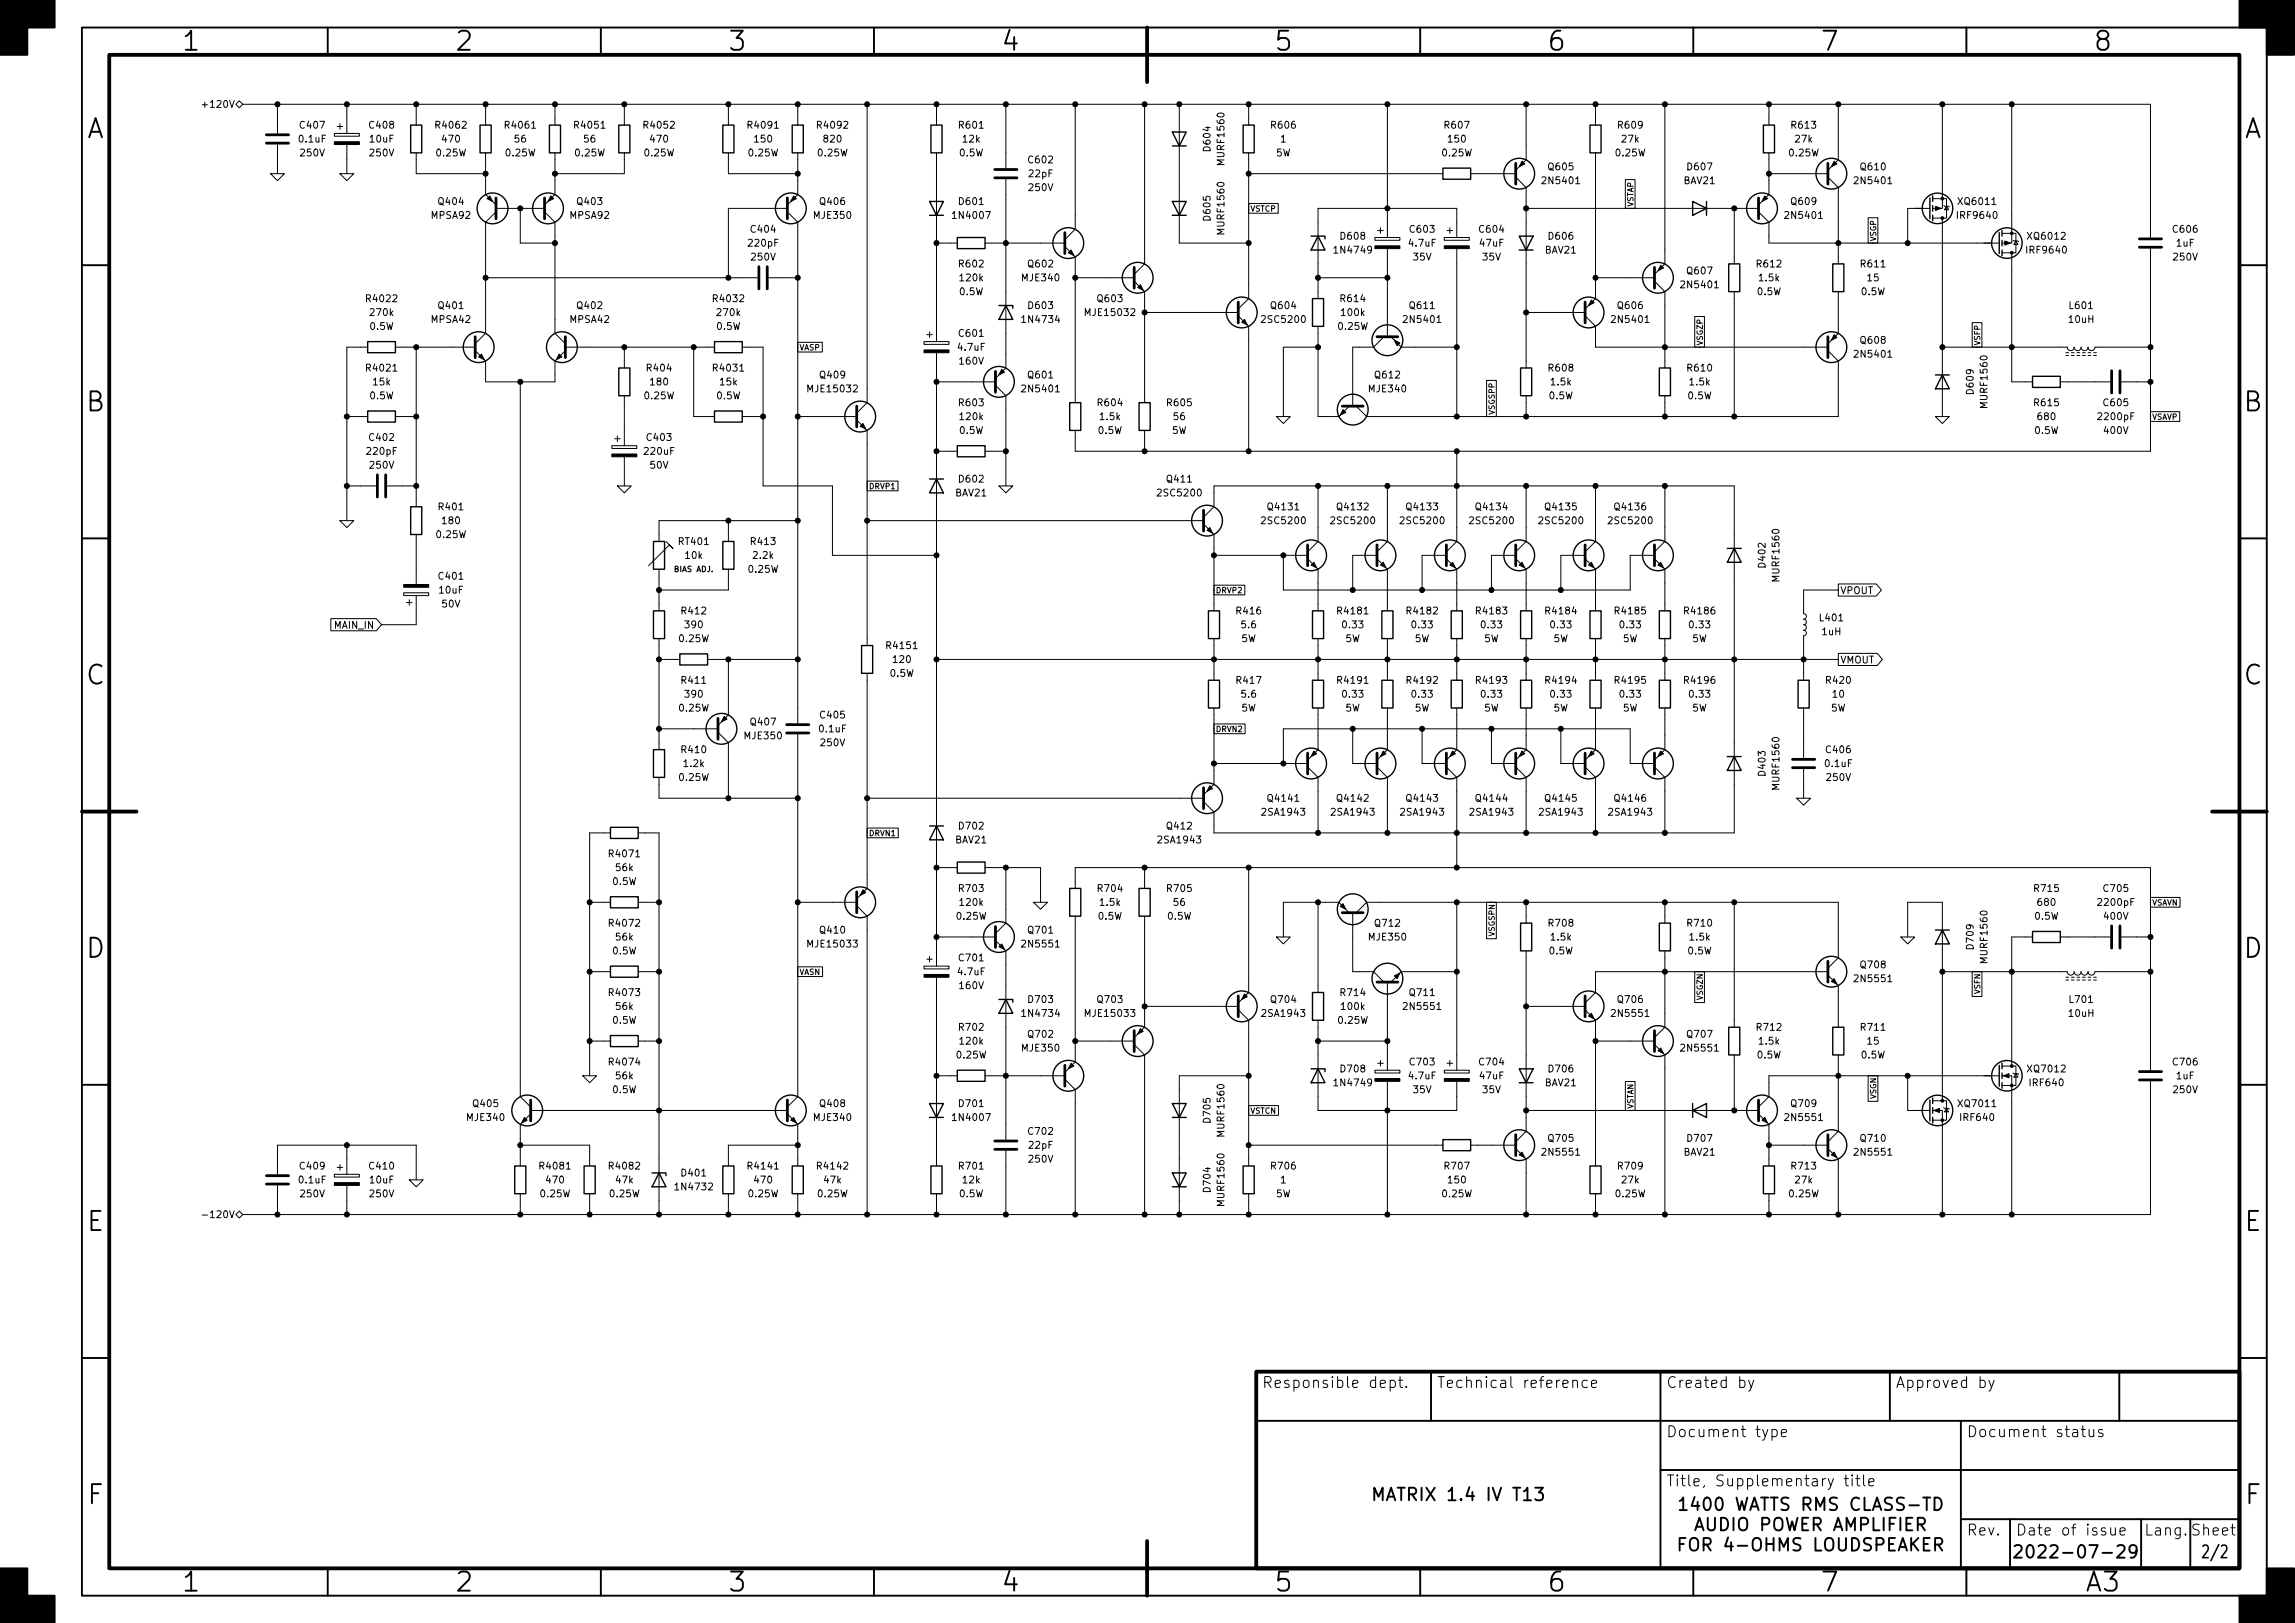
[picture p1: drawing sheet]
<svg xmlns="http://www.w3.org/2000/svg" width="420mm" height="297mm" viewBox="0 0 420 297" stroke-linecap="round" stroke-linejoin="round" font-family="sans-serif">
<defs><g id="words">
<g font-size="4.9">
<text x="33.6" y="9.3">1</text>
<text x="83.6" y="9.3">2</text>
<text x="133.6" y="9.3">3</text>
<text x="183.6" y="9.3">4</text>
<text x="233.6" y="9.3">5</text>
<text x="283.6" y="9.3">6</text>
<text x="333.6" y="9.3">7</text>
<text x="383.6" y="9.3">8</text>
<text x="15.7" y="25.3">A</text>
<text x="410.7" y="25.3">A</text>
<text x="15.7" y="75.3">B</text>
<text x="410.7" y="75.3">B</text>
<text x="15.7" y="125.3">C</text>
<text x="410.7" y="125.3">C</text>
<text x="15.7" y="175.3">D</text>
<text x="410.7" y="175.3">D</text>
<text x="15.9" y="225.3">E</text>
<text x="410.9" y="225.3">E</text>
<text x="16" y="275.3">F</text>
<text x="411" y="275.3">F</text>
<text x="33.6" y="291.3">1</text>
<text x="83.6" y="291.3">2</text>
<text x="133.6" y="291.3">3</text>
<text x="183.6" y="291.3">4</text>
<text x="233.6" y="291.3">5</text>
<text x="283.6" y="291.3">6</text>
<text x="333.6" y="291.3">7</text>
<text x="381.9" y="291.3">A3</text>
</g>
<g font-size="3.2">
<text x="253" y="274.7">MATRIX 1.4 IV T13</text>
<text x="371.8" y="285.2">2022-07-29</text>
<text x="403.8" y="285.2">2/2</text>
</g>
<g font-size="2.8">
<text x="231" y="254">Responsible dept.</text>
<text x="263" y="254">Technical reference</text>
<text x="305" y="254">Created by</text>
<text x="347" y="254">Approved by</text>
<text x="305" y="263">Document type</text>
<text x="360" y="263">Document status</text>
<text x="305" y="272">Title, Supplementary title</text>
<text x="360" y="281">Rev.</text>
<text x="369" y="281">Date of issue</text>
<text x="392.5" y="281">Lang. Sheet</text>
</g>
<g font-size="1.8">
<text x="37.9" y="19.7">+120V</text>
<text x="55" y="23.5">C407</text>
<text x="67.7" y="23.5">C408</text>
<text x="79.9" y="23.5">R4062</text>
<text x="92.6" y="23.5">R4061</text>
<text x="105.3" y="23.5">R4051</text>
<text x="118" y="23.5">R4052</text>
<text x="137.1" y="23.5">R4091</text>
<text x="149.8" y="23.5">R4092</text>
<text x="175.7" y="23.5">R601</text>
<text x="232.8" y="23.5">R606</text>
<text x="264.6" y="23.5">R607</text>
<text x="296.3" y="23.5">R609</text>
<text x="328.1" y="23.5">R613</text>
<text x="54.8" y="26.1">0.1uF</text>
<text x="55.1" y="28.6">250V</text>
<text x="67.8" y="28.6">250V</text>
<text x="67.8" y="26.1">10uF</text>
<text x="80" y="28.6">0.25W</text>
<text x="81.1" y="26.1">470</text>
<text x="92.7" y="28.6">0.25W</text>
<text x="94.3" y="26.1">56</text>
<text x="105.4" y="28.6">0.25W</text>
<text x="107" y="26.1">56</text>
<text x="118.1" y="28.6">0.25W</text>
<text x="119.2" y="26.1">470</text>
<text x="137.1" y="28.6">0.25W</text>
<text x="138.2" y="26.1">150</text>
<text x="149.8" y="28.6">0.25W</text>
<text x="150.9" y="26.1">820</text>
<text x="175.7" y="28.6">0.5W</text>
<text x="176.3" y="26.1">12k</text>
<text x="188.4" y="29.9">C602</text>
<text x="221.6" y="27.5" transform="rotate(-90 221.6 27.5)">D604</text>
<text x="224.2" y="30" transform="rotate(-90 224.2 30)">MURF1560</text>
<text x="233.6" y="28.6">5W</text>
<text x="234.5" y="26.1">1</text>
<text x="264.1" y="28.6">0.25W</text>
<text x="265.2" y="26.1">150</text>
<text x="295.9" y="28.6">0.25W</text>
<text x="297" y="26.1">27k</text>
<text x="327.6" y="28.6">0.25W</text>
<text x="328.7" y="26.1">27k</text>
<text x="188.4" y="35">250V</text>
<text x="188.4" y="32.4">22pF</text>
<text x="282.7" y="33.7">2N5401</text>
<text x="283.6" y="31.2">Q605</text>
<text x="308.3" y="33.7">BAV21</text>
<text x="309" y="31.2">D607</text>
<text x="339.8" y="33.7">2N5401</text>
<text x="340.7" y="31.2">Q610</text>
<text x="79" y="40">MPSA92</text>
<text x="80.4" y="37.5">Q404</text>
<text x="104.4" y="40">MPSA92</text>
<text x="105.8" y="37.5">Q403</text>
<text x="149.1" y="40">MJE350</text>
<text x="150.2" y="37.5">Q406</text>
<text x="174.7" y="40">1N4007</text>
<text x="175.7" y="37.5">D601</text>
<text x="221.6" y="40.2" transform="rotate(-90 221.6 40.2)">D605</text>
<text x="327.1" y="40">2N5401</text>
<text x="328" y="37.5">Q609</text>
<text x="358.6" y="40">IRF9640</text>
<text x="358.7" y="37.5">XQ6011</text>
<text x="137.1" y="45.1">220pF</text>
<text x="137.6" y="42.6">C404</text>
<text x="137.6" y="47.7">250V</text>
<text x="224.2" y="42.7" transform="rotate(-90 224.2 42.7)">MURF1560</text>
<text x="244.6" y="46.4">1N4749</text>
<text x="245.5" y="43.9">D608</text>
<text x="258" y="45.1">4.7uF</text>
<text x="258.2" y="42.6">C603</text>
<text x="258.8" y="47.7">35V</text>
<text x="270.9" y="42.6">C604</text>
<text x="271" y="45.1">47uF</text>
<text x="271.5" y="47.7">35V</text>
<text x="282.9" y="46.4">BAV21</text>
<text x="283.6" y="43.9">D606</text>
<text x="371.3" y="46.4">IRF9640</text>
<text x="371.4" y="43.9">XQ6012</text>
<text x="397.9" y="42.6">C606</text>
<text x="398" y="47.7">250V</text>
<text x="398.5" y="45.1">1uF</text>
<text x="175.7" y="48.9">R602</text>
<text x="175.8" y="51.5">120k</text>
<text x="187.2" y="51.5">MJE340</text>
<text x="188.3" y="48.9">Q602</text>
<text x="308.1" y="52.7">2N5401</text>
<text x="309" y="50.2">Q607</text>
<text x="321.7" y="48.9">R612</text>
<text x="322.1" y="51.5">1.5k</text>
<text x="340.8" y="48.9">R611</text>
<text x="341.9" y="51.5">15</text>
<text x="67.2" y="55.3">R4022</text>
<text x="67.9" y="57.8">270k</text>
<text x="79" y="59.1">MPSA42</text>
<text x="80.4" y="56.6">Q401</text>
<text x="104.4" y="59.1">MPSA42</text>
<text x="105.8" y="56.6">Q402</text>
<text x="130.7" y="55.3">R4032</text>
<text x="131.4" y="57.8">270k</text>
<text x="175.7" y="54">0.5W</text>
<text x="187.4" y="59.1">1N4734</text>
<text x="188.4" y="56.6">D603</text>
<text x="198.9" y="57.8">MJE15032</text>
<text x="201" y="55.3">Q603</text>
<text x="231.3" y="59.1">2SC5200</text>
<text x="232.8" y="56.6">Q604</text>
<text x="245.5" y="55.3">R614</text>
<text x="245.7" y="57.8">100k</text>
<text x="257.3" y="59.1">2N5401</text>
<text x="258.2" y="56.6">Q611</text>
<text x="295.4" y="59.1">2N5401</text>
<text x="296.3" y="56.6">Q606</text>
<text x="321.8" y="54">0.5W</text>
<text x="340.8" y="54">0.5W</text>
<text x="378.8" y="59.1">10uH</text>
<text x="379" y="56.6">L601</text>
<text x="67.8" y="60.4">0.5W</text>
<text x="131.3" y="60.4">0.5W</text>
<text x="175.5" y="64.2">4.7uF</text>
<text x="175.7" y="61.6">C601</text>
<text x="245.1" y="60.4">0.25W</text>
<text x="339.8" y="65.4">2N5401</text>
<text x="340.7" y="62.9">Q608</text>
<text x="67.2" y="68">R4021</text>
<text x="68.4" y="70.5">15k</text>
<text x="118.5" y="68">R404</text>
<text x="119.2" y="70.5">180</text>
<text x="130.7" y="68">R4031</text>
<text x="131.9" y="70.5">15k</text>
<text x="148.1" y="71.8">MJE15032</text>
<text x="150.2" y="69.3">Q409</text>
<text x="175.7" y="66.7">160V</text>
<text x="187.4" y="71.8">2N5401</text>
<text x="188.3" y="69.3">Q601</text>
<text x="250.7" y="71.8">MJE340</text>
<text x="251.8" y="69.3">Q612</text>
<text x="283.6" y="68">R608</text>
<text x="284" y="70.5">1.5k</text>
<text x="309" y="68">R610</text>
<text x="309.4" y="70.5">1.5k</text>
<text x="67.8" y="73.1">0.5W</text>
<text x="118.1" y="73.1">0.25W</text>
<text x="131.3" y="73.1">0.5W</text>
<text x="175.7" y="74.3">R603</text>
<text x="175.8" y="76.9">120k</text>
<text x="201.1" y="74.3">R604</text>
<text x="201.5" y="76.9">1.5k</text>
<text x="213.8" y="74.3">R605</text>
<text x="214.9" y="76.9">56</text>
<text x="283.7" y="73.1">0.5W</text>
<text x="309.1" y="73.1">0.5W</text>
<text x="361.3" y="72" transform="rotate(-90 361.3 72)">D609</text>
<text x="363.9" y="74.4" transform="rotate(-90 363.9 74.4)">MURF1560</text>
<text x="372.5" y="74.3">R615</text>
<text x="373.2" y="76.9">680</text>
<text x="384.3" y="76.9">2200pF</text>
<text x="385.2" y="74.3">C605</text>
<text x="67.3" y="83.2">220pF</text>
<text x="67.7" y="80.7">C402</text>
<text x="118.1" y="83.2">220uF</text>
<text x="118.5" y="80.7">C403</text>
<text x="175.7" y="79.4">0.5W</text>
<text x="201.1" y="79.4">0.5W</text>
<text x="214.6" y="79.4">5W</text>
<text x="372.6" y="79.4">0.5W</text>
<text x="385.3" y="79.4">400V</text>
<text x="67.8" y="85.8">250V</text>
<text x="119.1" y="85.8">50V</text>
<text x="175.7" y="88.3">D602</text>
<text x="213.7" y="88.3">Q411</text>
<text x="80.4" y="93.4">R401</text>
<text x="81.1" y="95.9">180</text>
<text x="174.9" y="90.8">BAV21</text>
<text x="212.2" y="90.8">2SC5200</text>
<text x="231.3" y="95.9">2SC5200</text>
<text x="232.3" y="93.4">Q4131</text>
<text x="244" y="95.9">2SC5200</text>
<text x="245" y="93.4">Q4132</text>
<text x="256.7" y="95.9">2SC5200</text>
<text x="257.7" y="93.4">Q4133</text>
<text x="269.4" y="95.9">2SC5200</text>
<text x="270.4" y="93.4">Q4134</text>
<text x="282.1" y="95.9">2SC5200</text>
<text x="283.1" y="93.4">Q4135</text>
<text x="294.8" y="95.9">2SC5200</text>
<text x="295.8" y="93.4">Q4136</text>
<text x="80" y="98.5">0.25W</text>
<text x="124.3" y="99.7">RT401</text>
<text x="137.6" y="99.7">R413</text>
<text x="80.4" y="106.1">C401</text>
<text x="125.5" y="102.3">10k</text>
<text x="137.1" y="104.8">0.25W</text>
<text x="138" y="102.3">2.2k</text>
<text x="323.2" y="103.8" transform="rotate(-90 323.2 103.8)">D402</text>
<text x="325.8" y="106.2" transform="rotate(-90 325.8 106.2)">MURF1560</text>
<text x="80.5" y="108.6">10uF</text>
<text x="81" y="111.2">50V</text>
<text x="124.9" y="112.4">R412</text>
<text x="226.5" y="112.4">R416</text>
<text x="245" y="112.4">R4181</text>
<text x="257.7" y="112.4">R4182</text>
<text x="270.4" y="112.4">R4183</text>
<text x="283.1" y="112.4">R4184</text>
<text x="295.8" y="112.4">R4185</text>
<text x="308.5" y="112.4">R4186</text>
<text x="333.3" y="113.7">L401</text>
<text x="336.9" y="108.7">VPOUT</text>
<text x="61.3" y="115.1">MAIN_IN</text>
<text x="124.4" y="117.5">0.25W</text>
<text x="125.5" y="115">390</text>
<text x="162.5" y="118.8">R4151</text>
<text x="227.3" y="117.5">5W</text>
<text x="227.4" y="115">5.6</text>
<text x="245.9" y="115">0.33</text>
<text x="246.3" y="117.5">5W</text>
<text x="258.6" y="115">0.33</text>
<text x="259" y="117.5">5W</text>
<text x="271.3" y="115">0.33</text>
<text x="271.7" y="117.5">5W</text>
<text x="284" y="115">0.33</text>
<text x="284.4" y="117.5">5W</text>
<text x="296.7" y="115">0.33</text>
<text x="297.1" y="117.5">5W</text>
<text x="309.4" y="115">0.33</text>
<text x="309.8" y="117.5">5W</text>
<text x="333.6" y="116.2">1uH</text>
<text x="124.9" y="125.1">R411</text>
<text x="163" y="123.9">0.5W</text>
<text x="163.6" y="121.3">120</text>
<text x="226.5" y="125.1">R417</text>
<text x="245" y="125.1">R4191</text>
<text x="257.7" y="125.1">R4192</text>
<text x="270.4" y="125.1">R4193</text>
<text x="283.1" y="125.1">R4194</text>
<text x="295.8" y="125.1">R4195</text>
<text x="308.5" y="125.1">R4196</text>
<text x="334.4" y="125.1">R420</text>
<text x="336.9" y="121.4">VMOUT</text>
<text x="124.4" y="130.2">0.25W</text>
<text x="125.5" y="127.7">390</text>
<text x="150.3" y="131.5">C405</text>
<text x="227.3" y="130.2">5W</text>
<text x="227.4" y="127.7">5.6</text>
<text x="245.9" y="127.7">0.33</text>
<text x="246.3" y="130.2">5W</text>
<text x="258.6" y="127.7">0.33</text>
<text x="259" y="130.2">5W</text>
<text x="271.3" y="127.7">0.33</text>
<text x="271.7" y="130.2">5W</text>
<text x="284" y="127.7">0.33</text>
<text x="284.4" y="130.2">5W</text>
<text x="296.7" y="127.7">0.33</text>
<text x="297.1" y="130.2">5W</text>
<text x="309.4" y="127.7">0.33</text>
<text x="309.8" y="130.2">5W</text>
<text x="335.2" y="130.2">5W</text>
<text x="335.6" y="127.7">10</text>
<text x="124.9" y="137.8">R410</text>
<text x="136.4" y="135.3">MJE350</text>
<text x="137.5" y="132.8">Q407</text>
<text x="150.1" y="134">0.1uF</text>
<text x="150.3" y="136.6">250V</text>
<text x="334.4" y="137.8">C406</text>
<text x="124.4" y="142.9">0.25W</text>
<text x="125.3" y="140.4">1.2k</text>
<text x="323.2" y="141.9" transform="rotate(-90 323.2 141.9)">D403</text>
<text x="334.2" y="140.4">0.1uF</text>
<text x="334.5" y="142.9">250V</text>
<text x="231.3" y="149.3">2SA1943</text>
<text x="232.3" y="146.7">Q4141</text>
<text x="244" y="149.3">2SA1943</text>
<text x="245" y="146.7">Q4142</text>
<text x="256.7" y="149.3">2SA1943</text>
<text x="257.7" y="146.7">Q4143</text>
<text x="269.4" y="149.3">2SA1943</text>
<text x="270.4" y="146.7">Q4144</text>
<text x="282.1" y="149.3">2SA1943</text>
<text x="283.1" y="146.7">Q4145</text>
<text x="294.8" y="149.3">2SA1943</text>
<text x="295.8" y="146.7">Q4146</text>
<text x="325.8" y="144.3" transform="rotate(-90 325.8 144.3)">MURF1560</text>
<text x="174.9" y="154.3">BAV21</text>
<text x="175.7" y="151.8">D702</text>
<text x="212.2" y="154.3">2SA1943</text>
<text x="213.7" y="151.8">Q412</text>
<text x="111.7" y="156.9">R4071</text>
<text x="112.2" y="162">0.5W</text>
<text x="112.8" y="159.4">56k</text>
<text x="175.7" y="163.2">R703</text>
<text x="175.8" y="165.8">120k</text>
<text x="201.1" y="163.2">R704</text>
<text x="201.5" y="165.8">1.5k</text>
<text x="213.8" y="163.2">R705</text>
<text x="214.9" y="165.8">56</text>
<text x="372.5" y="163.2">R715</text>
<text x="373.2" y="165.8">680</text>
<text x="384.3" y="165.8">2200pF</text>
<text x="385.2" y="163.2">C705</text>
<text x="111.7" y="169.6">R4072</text>
<text x="112.8" y="172.1">56k</text>
<text x="148.1" y="173.4">MJE15033</text>
<text x="150.2" y="170.9">Q410</text>
<text x="175.2" y="168.3">0.25W</text>
<text x="187.4" y="173.4">2N5551</text>
<text x="188.3" y="170.9">Q701</text>
<text x="201.1" y="168.3">0.5W</text>
<text x="213.8" y="168.3">0.5W</text>
<text x="250.7" y="172.1">MJE350</text>
<text x="251.8" y="169.6">Q712</text>
<text x="283.6" y="169.6">R708</text>
<text x="284" y="172.1">1.5k</text>
<text x="309" y="169.6">R710</text>
<text x="309.4" y="172.1">1.5k</text>
<text x="361.3" y="173.6" transform="rotate(-90 361.3 173.6)">D709</text>
<text x="372.6" y="168.3">0.5W</text>
<text x="385.3" y="168.3">400V</text>
<text x="112.2" y="174.7">0.5W</text>
<text x="175.5" y="178.5">4.7uF</text>
<text x="175.7" y="175.9">C701</text>
<text x="283.7" y="174.7">0.5W</text>
<text x="309.1" y="174.7">0.5W</text>
<text x="339.8" y="179.7">2N5551</text>
<text x="340.7" y="177.2">Q708</text>
<text x="363.9" y="176" transform="rotate(-90 363.9 176)">MURF1560</text>
<text x="111.7" y="182.3">R4073</text>
<text x="112.8" y="184.8">56k</text>
<text x="175.7" y="181">160V</text>
<text x="188.4" y="183.6">D703</text>
<text x="201" y="183.6">Q703</text>
<text x="232.8" y="183.6">Q704</text>
<text x="245.5" y="182.3">R714</text>
<text x="245.7" y="184.8">100k</text>
<text x="257.3" y="184.8">2N5551</text>
<text x="258.2" y="182.3">Q711</text>
<text x="296.3" y="183.6">Q706</text>
<text x="379" y="183.6">L701</text>
<text x="112.2" y="187.4">0.5W</text>
<text x="175.7" y="188.6">R702</text>
<text x="175.8" y="191.2">120k</text>
<text x="187.4" y="186.1">1N4734</text>
<text x="188.3" y="189.9">Q702</text>
<text x="198.9" y="186.1">MJE15033</text>
<text x="231.3" y="186.1">2SA1943</text>
<text x="245.1" y="187.4">0.25W</text>
<text x="295.4" y="186.1">2N5551</text>
<text x="309" y="189.9">Q707</text>
<text x="321.7" y="188.6">R712</text>
<text x="322.1" y="191.2">1.5k</text>
<text x="340.8" y="188.6">R711</text>
<text x="341.9" y="191.2">15</text>
<text x="378.8" y="186.1">10uH</text>
<text x="111.7" y="195">R4074</text>
<text x="112.8" y="197.5">56k</text>
<text x="175.2" y="193.7">0.25W</text>
<text x="187.2" y="192.4">MJE350</text>
<text x="245.5" y="196.3">D708</text>
<text x="258" y="197.5">4.7uF</text>
<text x="258.2" y="195">C703</text>
<text x="270.9" y="195">C704</text>
<text x="271" y="197.5">47uF</text>
<text x="283.6" y="196.3">D706</text>
<text x="308.1" y="192.4">2N5551</text>
<text x="321.8" y="193.7">0.5W</text>
<text x="340.8" y="193.7">0.5W</text>
<text x="371.4" y="196.3">XQ7012</text>
<text x="397.9" y="195">C706</text>
<text x="398.5" y="197.5">1uF</text>
<text x="86.7" y="202.6">Q405</text>
<text x="112.2" y="200.1">0.5W</text>
<text x="150.2" y="202.6">Q408</text>
<text x="175.7" y="202.6">D701</text>
<text x="244.6" y="198.8">1N4749</text>
<text x="258.8" y="200.1">35V</text>
<text x="271.5" y="200.1">35V</text>
<text x="282.9" y="198.8">BAV21</text>
<text x="328" y="202.6">Q709</text>
<text x="358.7" y="202.6">XQ7011</text>
<text x="371.7" y="198.8">IRF640</text>
<text x="398" y="200.1">250V</text>
<text x="85.6" y="205.1">MJE340</text>
<text x="149.1" y="205.1">MJE340</text>
<text x="174.7" y="205.1">1N4007</text>
<text x="188.4" y="207.7">C702</text>
<text x="221.6" y="205.4" transform="rotate(-90 221.6 205.4)">D705</text>
<text x="224.2" y="207.8" transform="rotate(-90 224.2 207.8)">MURF1560</text>
<text x="283.6" y="209">Q705</text>
<text x="309" y="209">D707</text>
<text x="327.1" y="205.1">2N5551</text>
<text x="340.7" y="209">Q710</text>
<text x="359" y="205.1">IRF640</text>
<text x="55" y="214">C409</text>
<text x="67.7" y="214">C410</text>
<text x="99" y="214">R4081</text>
<text x="111.7" y="214">R4082</text>
<text x="124.9" y="215.3">D401</text>
<text x="137.1" y="214">R4141</text>
<text x="149.8" y="214">R4142</text>
<text x="175.7" y="214">R701</text>
<text x="188.4" y="212.8">250V</text>
<text x="188.4" y="210.2">22pF</text>
<text x="232.8" y="214">R706</text>
<text x="264.6" y="214">R707</text>
<text x="282.7" y="211.5">2N5551</text>
<text x="296.3" y="214">R709</text>
<text x="308.3" y="211.5">BAV21</text>
<text x="328.1" y="214">R713</text>
<text x="339.8" y="211.5">2N5551</text>
<text x="54.8" y="216.6">0.1uF</text>
<text x="55.1" y="219.1">250V</text>
<text x="67.8" y="219.1">250V</text>
<text x="67.8" y="216.6">10uF</text>
<text x="99" y="219.1">0.25W</text>
<text x="100.1" y="216.6">470</text>
<text x="111.7" y="219.1">0.25W</text>
<text x="112.8" y="216.6">47k</text>
<text x="123.9" y="217.8">1N4732</text>
<text x="137.1" y="219.1">0.25W</text>
<text x="138.2" y="216.6">470</text>
<text x="149.8" y="219.1">0.25W</text>
<text x="150.9" y="216.6">47k</text>
<text x="175.7" y="219.1">0.5W</text>
<text x="176.3" y="216.6">12k</text>
<text x="221.6" y="218.1" transform="rotate(-90 221.6 218.1)">D704</text>
<text x="224.2" y="220.5" transform="rotate(-90 224.2 220.5)">MURF1560</text>
<text x="233.6" y="219.1">5W</text>
<text x="234.5" y="216.6">1</text>
<text x="264.1" y="219.1">0.25W</text>
<text x="265.2" y="216.6">150</text>
<text x="295.9" y="219.1">0.25W</text>
<text x="297" y="216.6">27k</text>
<text x="327.6" y="219.1">0.25W</text>
<text x="328.7" y="216.6">27k</text>
<text x="38.4" y="222.9">-120V</text>
</g>
<g font-size="1.4">
<text x="228.9" y="38.7">VSTCP</text>
<text x="299" y="37.9" transform="rotate(-90 299 37.9)">VSTAP</text>
<text x="343.5" y="44.2" transform="rotate(-90 343.5 44.2)">VSGP</text>
<text x="146.3" y="64.1">VASP</text>
<text x="311.7" y="63.3" transform="rotate(-90 311.7 63.3)">VSGZP</text>
<text x="362.5" y="63.3" transform="rotate(-90 362.5 63.3)">VSFP</text>
<text x="273.6" y="76" transform="rotate(-90 273.6 76)">VSGSPP</text>
<text x="394" y="76.8">VSAVP</text>
<text x="159" y="89.5">DRVP1</text>
<text x="123.5" y="104.7">BIAS ADJ.</text>
<text x="222.5" y="108.6">DRVP2</text>
<text x="222.5" y="134">DRVN2</text>
<text x="159" y="153">DRVN1</text>
<text x="394" y="165.7">VSAVN</text>
<text x="273.6" y="171.3" transform="rotate(-90 273.6 171.3)">VSGSPN</text>
<text x="146.3" y="178.4">VASN</text>
<text x="311.7" y="183" transform="rotate(-90 311.7 183)">VSGZN</text>
<text x="362.5" y="181.9" transform="rotate(-90 362.5 181.9)">VSFN</text>
<text x="228.9" y="203.8">VSTCN</text>
<text x="299" y="203" transform="rotate(-90 299 203)">VSTAN</text>
<text x="343.5" y="201.2" transform="rotate(-90 343.5 201.2)">VSGN</text>
</g>
</g></defs>
<g fill="none" stroke="#000" stroke-width=".35">
<path d="M15 5h400v287h-400zM60 5v5M110 5v5M160 5v5M210 5v5M260 5v5M310 5v5M360 5v5M15 48.5h5M410 48.5h5M15 98.5h5M410 98.5h5"/>
<path d="M15 148.5h5M410 148.5h5M15 198.5h5M410 198.5h5M15 248.5h5M262 251v9M304 251v36M346 251v9M388 251v9M410 248.5h5M230 260h180M251.6 274.6v-2.3l.8 1.6 .7-1.6v2.3"/>
<path d="M281.1 272.3h1.4l-.8 .9a.62 .62 0 0 1 .8 .4v.5l-.2 .4-.9 .1-.3-.2M304 269h106M307.5 274.7l.7-.6v2.3M307.5 276.4h1.3M310.2 274l-.5 1.6h1.4M310.6 279.4h1.1M310.8 274.8v1.6M312.2 274.2a.55 .55 0 0 1 .9 .3 1.35 1.35 0 0 1-.4 1.9 .59 .59 0 0 1-.7-.5 1.79 1.79 0 0 1 .2-1.7zM312.7 277.8v1.8l.4 .5h.4l.5-.5v-1.8M314.4 274.2a.55 .55 0 0 1 .9 .3 1.35 1.35 0 0 1-.5 1.9 .59 .59 0 0 1-.6-.5 1.78 1.78 0 0 1 .2-1.7zM315.1 277.8a1.21 1.21 0 0 1 1.3 .7 1.21 1.21 0 0 1-.5 1.5l-.8 .1zM317.4 277.8v2.3"/>
<path d="M317.9 274.1l.6 2.3 .4-1.7 .4 1.7 .6-2.3M318.7 277.9a.77 .77 0 0 1 .8-.1 .77 .77 0 0 1 .4 .7v.8a.77 .77 0 0 1-.8 .8 .77 .77 0 0 1-.8-.8v-.8l.2-.4zM320.4 276.4l.8-2.3 .8 2.3M320.6 275.7h1.1M322.4 274.1h1.3M322.6 279h.9a.62 .62 0 0 0 .5-.6 .62 .62 0 0 0-.5-.6h-.9v2.3M323.1 274.1v2.3M324.1 274.1h1.4M324.8 274.1v2.3M324.9 278.1a.77 .77 0 0 1 .9-.3 .77 .77 0 0 1 .5 .7v.8a.77 .77 0 0 1-.7 .8 .77 .77 0 0 1-.8-.8zM327.1 277.8l.6 2.3 .4-1.7 .4 1.7 .6-2.3M327.4 274.2l-.8-.1a.56 .56 0 0 0-.5 .5 .56 .56 0 0 0 .5 .6 .84 .84 0 0 1 .8 .5 .59 .59 0 0 1-.4 .7l-.9-.1"/>
<path d="M330 278.9h.7M330.2 275.3h.9a.62 .62 0 0 0 .4-.6 .62 .62 0 0 0-.4-.6h-.9v2.3M330.7 275.3l.8 1.1M331.1 277.8h-1.1v2.3h1.1M332 279h.9a.62 .62 0 0 0 .5-.6 .62 .62 0 0 0-.5-.6h-.9v2.3M332.5 276.4v-2.3l.7 1.6 .8-1.6v2.3M332.6 279l.8 1.1M336 279.4h1.1M336.3 274.2l-.9-.1a.56 .56 0 0 0-.4 .5 .56 .56 0 0 0 .4 .6 .84 .84 0 0 1 .9 .5 .59 .59 0 0 1-.4 .7l-.9-.1M340.4 274.3a.92 .92 0 0 0-1.2 0 .92 .92 0 0 0-.3 1.1 .86 .86 0 0 0 .5 .9 .86 .86 0 0 0 1-.1M340.7 279h.9a.62 .62 0 0 0 .4-.6 .62 .62 0 0 0-.4-.6h-.9v2.3M341.3 274.1v2.3h1.1"/>
<path d="M342.9 276.4l.7-2.3 .8 2.3M343 277.8v2.3h1.1M343.1 275.7h1.1M344.9 277.8v2.3M345.9 278.9h.8M346.4 274.2l-.9-.1a.56 .56 0 0 0-.4 .5 .56 .56 0 0 0 .4 .6 .85 .85 0 0 1 .9 .5 .59 .59 0 0 1-.5 .7l-.8-.1M347 277.8h-1.1v2.3M347.9 277.8v2.3M348.6 274.2l-.9-.1a.56 .56 0 0 0-.4 .5 .56 .56 0 0 0 .4 .6 .84 .84 0 0 1 .9 .5 .59 .59 0 0 1-.5 .7l-.8-.1M349 278.9h.8M349.6 275.5h1.7M350.1 277.8h-1.1v2.3h1.1"/>
<path d="M351.1 279h.9a.62 .62 0 0 0 .4-.6 .62 .62 0 0 0-.4-.6h-.9v2.3M351.6 279l.8 1.1M352.1 274.1h1.3M352.7 274.1v2.3M354.2 274.1a1.21 1.21 0 0 1 1.3 .7 1.21 1.21 0 0 1-.5 1.5l-.8 .1zM359 278h51M359 260v27M368 278v9M392 278v9M401 278v9M60 287v5M110 287v5"/>
<path d="M160 287v5M210 287v5M260 287v5M307.5 282.6h.8M308.6 281.5h-1.1v2.3M309.5 281.8a.77 .77 0 0 1 .9-.3 .77 .77 0 0 1 .5 .7v.8a.77 .77 0 0 1-.8 .8 .77 .77 0 0 1-.7-.8zM310 287v5M310.3 280.1l.8-2.3 .8 2.3M311.9 282.7h.9a.62 .62 0 0 0 .4-.6 .62 .62 0 0 0-.4-.6h-.9v2.3M312.4 282.7l.8 1.1M316.4 281.4l-.6 1.6h1.5M316.9 282.2v1.6"/>
<path d="M318.1 282.9h1.8M321.2 281.6a.77 .77 0 0 1 .8-.1 .77 .77 0 0 1 .4 .7v.8a.77 .77 0 0 1-.8 .8 .77 .77 0 0 1-.7-.8v-.8l.1-.4zM323.4 282.6h1.3M323.4 281.5v2.3M324.7 281.5v2.3M325.8 283.8v-2.3l.8 1.6 .7-1.6v2.3M329.6 281.6l-.9-.1a.56 .56 0 0 0-.4 .5 .56 .56 0 0 0 .4 .6 .84 .84 0 0 1 .9 .5 .59 .59 0 0 1-.4 .7l-.9-.1M332.4 281.5v2.3h1.1M334.2 281.8a.77 .77 0 0 1 .9-.3 .77 .77 0 0 1 .6 .7v.8a.77 .77 0 0 1-.8 .8 .77 .77 0 0 1-.8-.8zM335.8 280.1l.7-2.3 .8 2.3M336.6 281.5v1.8l.5 .5h.4l.5-.5v-1.8M338.1 280.1v-2.3l.7 1.6 .8-1.6v2.3"/>
<path d="M339 281.5a1.21 1.21 0 0 1 1.4 .7 1.21 1.21 0 0 1-.5 1.5l-.9 .1zM342.6 281.6l-.9-.1a.56 .56 0 0 0-.5 .5 .56 .56 0 0 0 .5 .6 .85 .85 0 0 1 .9 .5 .59 .59 0 0 1-.5 .7l-.9-.1M343.5 282.7h.9a.62 .62 0 0 0 .5-.6 .62 .62 0 0 0-.5-.6h-.9v2.3M345.8 282.6h.8M346.9 281.5h-1.1v2.3h1.1M347.6 283.8l.8-2.3 .7 2.3M347.8 283.1h1.1M349.9 281.5v2.3M350.2 282.5l1 1.3M351.2 281.5l-1.3 1.3M352.2 282.6h.8M353.3 281.5h-1.1v2.3h1.1"/>
<path d="M354.3 282.7h.8a.62 .62 0 0 0 .5-.6 .62 .62 0 0 0-.5-.6h-.8v2.3M354.8 282.7l.8 1.1M360 287v5M368.8 283l.3-.2h.6a.62 .62 0 0 1 .3 1l-1.3 1.3h1.4M391.2 283.8l-.5 .4h-.4l-.5-.4v-.6l.3-.3 .6-.1 .4 .2a1.52 1.52 0 0 1-.6 2.1h-.4"/>
</g>
<path d="M20 10h390v277h-390zM210 5v10M15 148.5h10M405 148.5h10M230 251h180v36h-180zM210 282v10" fill="none" stroke="#000" stroke-width=".7"/>
<path d="M0 0h10v5h-5v5h-5zM410 0h10v10h-5v-5h-5zM0 287h5v5h5v5h-10zM415 287h5v10h-10v-5h5z" fill="#000" stroke="#000" stroke-width=".35"/>
<g fill="none" stroke="#000" stroke-width=".18">
<path d="M37 19.2h1M43.2 19.1l.6-.6 .6 .6-.6 .6zM44.4 19.1h349.3v24.4M50.8 19.1v5.3M63.5 19.1v5.3M76.2 19.1v3.8M88.9 19.1v3.8M101.6 19.1v3.8M114.3 19.1v3.8M133.3 19.1v3.8M146 19.1v3.8M158.7 19.1v54.6l-1.9 1.9"/>
<path d="M171.4 19.1v3.8M184.1 19.1v11.7M196.8 19.1v22.8l-1.9 2M209.5 19.1v29.2l-1.9 1.9M215.9 19.1v25.4h12.7M228.6 19.1v3.8M254 19.1v24.4M279.4 19.1v10.1l-1.9 2M292.1 19.1v3.8M304.8 19.1v29.2l-1.9 1.9M323.8 19.1v3.8M336.5 19.1v10.1l-1.9 2"/>
<path d="M355.6 19.1v19h-1.8M368.3 19.1v25.4h-1.8M49.5 31.8h2.6l-1.3 1.3zM50.8 26.5v5.3M61.2 24.4h4.6v.5h-4.6zM61.7 23.2h1M62.2 31.8h2.6l-1.3 1.3zM62.2 22.6v1.1M63.5 26.5v5.3M76.2 28v3.8h12.7M88.9 28v7.6l1.9 1.9M90.8 38.1h8.9"/>
<path d="M90.8 38.8l-1.9 1.9v20.3l-1.9 1.9M95.2 38.1v6.4h6.4M99.7 38.8l1.9 1.9v20.3l1.9 1.9M101.6 28v7.6l-1.9 1.9M114.3 28v3.8h-12.7M133.3 28v3.8h12.7M144.1 38.1h-10.8v12.7M144.1 38.8l1.9 1.9v91.7M146 28v7.6l-1.9 1.9M171.4 28v34.5M184.1 32.8v34.5l-1.9 2M228.6 37.2h5.4v1.8h-5.4z"/>
<path d="M228.6 31.8h35.6M228.6 28v26.6l-1.9 2M269.2 31.8h8.3M277.5 32.4l1.9 1.9v33M279.4 38.1h42.5M288.5 33.6h.7M292.1 28v26.6l-1.9 2M297.6 32.9h1.7v5.2h-1.7zM317.5 38.1v10.2M321.9 38.8l1.9 1.9v3.8h42.2M323.8 28v7.6l-1.9 1.9M323.8 31.8h10.8"/>
<path d="M332.9 40h.7M334.6 32.4l1.9 1.9v14M342 39.9h1.8v4.6h-1.8zM345.6 33.6h.7M353.3 38.1h-4.1v6.4M353.8 36.4h2.6v3.5h-2.6M355.6 39.9v36.3M355.9 37.6l.1 .2h.7l.2 .1M356.4 37.8l.3 .6h-.7zM88.9 50.8h49.8M140.7 50.8h5.3M171.4 44.5h3.9"/>
<path d="M180.3 44.5h14.6M194.9 45.1l1.9 1.9v26.7M196.8 50.8h10.8M207.6 51.5l1.9 1.9v20.3M209.5 57.2h17.2M226.7 57.8l1.9 1.9v22.9M241.3 59.7v16.5h3.8l1.9-1.9M241.3 50.8h12.7M251.7 43.5h4.6v.5h-4.6zM252.2 42.2h1M252.7 41.7v1M254 45.5v16.1"/>
<path d="M263.1 59h.7M264.4 43.5h4.6v.5h-4.6zM264.9 42.2h1M265.4 41.7v1M266.7 43.5v-5.4h-25.4v16.5M266.7 45.5v30.7M279.4 57.2h10.8M290.2 57.8l1.9 1.9v3.8h42.5M292.1 50.8h10.8M301.2 59h.7M302.9 51.5l1.9 1.9v13.9M310.3 57.9h1.7v5.6h-1.7z"/>
<path d="M313.9 52.7h.7M317.5 53.4v22.8M336.5 53.4v7.6l-1.9 1.9M361.1 59h1.7v4.5h-1.7zM366.5 42.7h2.6v3.6h-2.6M368.3 46.3v23.6h3.8M368.6 44l.1 .1h.7l.2 .1M369.1 44.1l.3 .6h-.7zM393.7 45.5v37.1h-196.9v-3.8M63.5 76.2h3.8M67.3 63.5h-3.8v31.8M72.4 76.2h3.8"/>
<path d="M72.4 63.5h14.6M76.2 63.5v29.2M87 64.2l1.9 1.9v3.8h12.7v-3.8l1.9-1.9M95.2 69.9v130.8l2 1.9M103.5 63.5h27.3M113 79.8v1M114.3 63.5v3.8M114.3 72.4v9.2M127 63.5v12.7h3.8M135.9 76.2h3.8M135.9 63.5h3.8v25.4h12.7v12.7h19M146 62.6h4.5v1.8h-4.5z"/>
<path d="M146 76.2h10.8M156.8 76.9l1.9 1.9v39.3M169.2 62.5h4.5v.5h-4.5zM169.7 61.3h1M170.2 60.7v1.1M171.4 64.6v112.2M171.4 69.9h10.8M182.2 70.5l1.9 1.9v16.5M193.2 71.7h.7M209.5 78.8v3.8M233.7 76.2h2.5l-1.3 1.3zM241.3 63.5h-6.4v12.7"/>
<path d="M253.4 61.6l-1.9 1.9h-3.9v10.8M254.6 61.6l1.9 1.9h10.2M272.2 69.6h1.7v6.6h-1.7zM279.4 72.4v3.8M304.8 72.4v3.8M334.6 64.2l1.9 1.9v10.1h-86.3l-1.9-1.9M345.6 65.4h.7M354.3 76.2h2.6l-1.3 1.3zM355.6 63.5h22.9a.64 .64 0 0 0 .6 .7 .64 .64 0 0 0 .6-.7 .64 .64 0 0 0 .7 .7 .64 .64 0 0 0 .6-.7 .64 .64 0 0 0 .6 .7 .64 .64 0 0 0 .7-.7 .64 .64 0 0 0 .6 .7 .64 .64 0 0 0 .6-.7h10.2M377.2 69.9h9.1M378.2 64.6h.5M378.2 65.1h.5"/>
<path d="M379.2 64.6h.5M379.2 65.1h.5M380.2 64.6h.5M380.2 65.1h.5M381.3 64.6h.5M381.3 65.1h.5M382.3 64.6h.5M382.3 65.1h.5M383.3 64.6h.5M383.3 65.1h.5M388.4 69.9h5.3M393.7 75.3h5.4v1.8h-5.4z"/>
<path d="M62.2 95.3h2.6l-1.3 1.3zM63.5 88.9h5.3M70.9 88.9h5.3M76.2 97.8v9.2M112 81.6h4.6v.5h-4.6zM112.5 80.3h1M113 88.9h2.6l-1.3 1.3zM114.3 83.6v5.3M121.9 99.1l1.3 1.3-.6-.7-3.9 3.8M133.3 95.3v3.8M146 95.3h-25.4v3.8M158.7 88h5.7v1.8h-5.7z"/>
<path d="M158.7 95.3h61.6M171.4 82.6h3.9M180.3 82.6h3.8M182.9 88.9h2.5l-1.3 1.3zM220.3 95.9l1.9 1.9v14M220.3 94.7l1.9-2v-3.8h95.3v63.5h-95.3v-3.8l-1.9-1.9M241.3 88.9v10.2l-1.9 1.9M254 88.9v10.2l-1.9 1.9M266.7 82.6v16.5l-1.9 1.9M279.4 88.9v10.2l-1.9 1.9M292.1 88.9v10.2l-1.9 1.9M304.8 88.9v10.2l-1.9 1.9"/>
<path d="M60.6 113.2h8.3l.9 1.1-.9 1.1h-8.3zM73.9 108.5h4.6v.5h-4.6zM74.4 110.3h1M74.9 109.8v1M76.2 109v5.3h-6.4M120.6 104.2v7.6M120.6 116.9v20.3M133.3 104.2v3.8h-12.7M222.2 107.1h5.7v1.8h-5.7zM222.2 101.6h17.2M222.2 116.9v7.6M234.9 101.6v6.4h63.5v-6.4h4.5"/>
<path d="M239.4 102.3l1.9 1.9v7.6M241.3 116.9v7.6M252.1 102.3l1.9 1.9v7.6M252.1 101.6h-4.5v6.4M254 116.9v7.6M264.8 102.3l1.9 1.9v7.6M264.8 101.6h-4.5v6.4M266.7 116.9v7.6M277.5 102.3l1.9 1.9v7.6M277.5 101.6h-4.5v6.4M279.4 116.9v7.6M290.2 102.3l1.9 1.9v7.6"/>
<path d="M290.2 101.6h-4.5v6.4M292.1 116.9v7.6M302.9 102.3l1.9 1.9v7.6M304.8 116.9v7.6M336.5 108h-6.3v4.3l.4 .2 .1 .3-.1 .4-.4 .1 .4 .2 .1 .3-.1 .4-.4 .1 .4 .2 .1 .3-.1 .4-.4 .2 .4 .1 .1 .4-.1 .3-.4 .2v8.1M336.5 106.9h7l.9 1.1-.9 1.1h-7zM336.5 119.6h7.2l.9 1.1-.9 1.1h-7.2zM120.6 120.7h3.9M120.6 133.4h10.8M129.5 120.7h16.5M131.4 134l1.9 1.9v10.2M133.3 120.7v10.1l-1.9 2"/>
<path d="M146 134.4v66.3l-1.9 1.9M158.7 123.2v39.4l-1.9 1.9M171.4 120.7h165.1M222.2 129.6v13.9l-1.9 2M222.2 132.5h5.7v1.8h-5.7zM222.2 139.7h17.2M234.9 139.7v-6.3h63.5v6.3h4.5M241.3 129.6v7.6l-1.9 1.9M247.6 133.4v6.3h4.5M254 129.6v7.6l-1.9 1.9M260.3 133.4v6.3h4.5M266.7 129.6v7.6l-1.9 1.9"/>
<path d="M273 133.4v6.3h4.5M279.4 129.6v7.6l-1.9 1.9M285.7 133.4v6.3h4.5M292.1 129.6v7.6l-1.9 1.9M304.8 129.6v7.6l-1.9 1.9M330.2 129.6v9.1M111.8 152.4h-3.9v44.5M116.8 152.4h3.8v69.9M120.6 142.3v3.8h25.4M158.7 151.5h5.7v1.8h-5.7zM158.7 146.1h61.6M171.4 158.8h3.9"/>
<path d="M180.3 158.8h10.2v6.3M184.1 158.8v10.1l-1.9 2M209.5 158.8v3.8M228.6 158.8v22.8l-1.9 2M239.4 140.4l1.9 1.9v10.1M252.1 140.4l1.9 1.9v10.1M264.8 140.4l1.9 1.9v16.5M277.5 140.4l1.9 1.9v10.1M290.2 140.4l1.9 1.9v10.1M302.9 140.4l1.9 1.9v10.1M328.9 146.1h2.6l-1.3 1.3zM330.2 140.8v5.3"/>
<path d="M107.9 165.1h3.9M107.9 177.8h3.9M116.8 165.1h3.8M116.8 177.8h3.8M146 176.9h4.6v1.8h-4.6zM146 165.1h10.8M156.8 165.8l1.9 1.9v54.6M169.2 176.8h4.5v.5h-4.5zM169.7 175.6h1M170.2 175v1.1M171.4 171.5h10.8M171.4 178.9v34.5"/>
<path d="M182.2 172.1l1.9 1.9v34.6M189.2 165.1h2.6l-1.3 1.3zM193.2 173.3h.7M196.8 167.7v26.6l-1.9 2M196.8 162.6v-3.8h196.9v37.1M209.5 167.7v20.3l-1.9 1.9M233.7 171.5h2.5l-1.3 1.3zM241.3 165.1v16.5M247 167l-1.9-1.9h-10.2v6.4M247.6 167v10.8h3.9l1.9 1.9M248.3 167l1.9-1.9h86.3v10.2l-1.9 1.9M254 179.7v16.2"/>
<path d="M266.7 177.8h-10.2l-1.9 1.9M266.7 165.1v30.8M272.2 165.1h1.7v6.7h-1.7zM279.4 165.1v3.8M279.4 174v33l-1.9 2M304.8 165.1v3.8M304.8 174v14l-1.9 1.9M310.3 177.8h1.7v5.7h-1.7zM317.5 165.1v22.9M334.6 178.5l1.9 1.9v7.6M334.6 177.8h-42.5v3.8l-1.9 2M345.6 179.7h.7"/>
<path d="M348 171.5h2.5l-1.3 1.3zM349.2 171.5v-6.4h6.4v36.4M355.6 177.8h22.9a.64 .64 0 0 0 .6 .7 .64 .64 0 0 0 .6-.7 .64 .64 0 0 0 .7 .7 .64 .64 0 0 0 .6-.7 .64 .64 0 0 0 .6 .7 .64 .64 0 0 0 .7-.7 .64 .64 0 0 0 .6 .7 .64 .64 0 0 0 .6-.7h10.2M361.1 177.8h1.7v4.6h-1.7zM372.1 171.5h-3.8v23.6M377.2 171.5h9.1M378.2 178.9h.5M378.2 179.4h.5M379.2 178.9h.5M379.2 179.4h.5M380.2 178.9h.5M380.2 179.4h.5"/>
<path d="M381.3 178.9h.5M381.3 179.4h.5M382.3 178.9h.5M382.3 179.4h.5M383.3 178.9h.5M383.3 179.4h.5M388.4 171.5h5.3M393.7 164.2h5.4v1.8h-5.4zM106.7 196.9h2.5l-1.3 1.3zM107.9 190.5h3.9M116.8 190.5h3.8M171.4 196.9h3.9"/>
<path d="M180.3 196.9h14.6M194.9 197.5l1.9 1.9v22.9M196.8 190.5h10.8M207.6 191.2l1.9 1.9v29.2M209.5 184.2h17.2M226.7 184.8l1.9 1.9v26.7M228.6 196.9h-12.7v25.4M241.3 186.7v16.5h25.4v-5.3M241.3 190.5h12.7M251.7 195.9h4.6v.5h-4.6zM252.2 194.6h1M252.7 194.1v1"/>
<path d="M254 197.9v24.4M263.1 184.8h.7M264.4 195.9h4.6v.5h-4.6zM264.9 194.6h1M265.4 194.1v1M279.4 184.2h10.8M290.2 184.8l1.9 1.9v26.7M292.1 190.5h10.8M297.6 197.9h1.7v5.3h-1.7zM301.2 186h.7M302.9 191.2l1.9 1.9v29.2M313.9 192.4h.7"/>
<path d="M317.5 193.1v10.1M336.5 193.1v13.9l-1.9 2M342 196.9h1.8v4.7h-1.8zM349.2 196.9v6.3h4.1M366 196.9h-42.2v3.8l-1.9 1.9M366.5 196.9h1.8v25.4M366.5 195.1h2.6v3.6h-2.6M368.6 196.4l.1 .1h.7l.2 .1M369.1 196.5l.3 .6h-.7zM393.7 197.9v24.4h-349.3M50.8 214.9v-5.3h25.4v6.3M50.8 217v5.3"/>
<path d="M61.2 214.9h4.6v.5h-4.6zM61.7 213.7h1M62.2 213.1v1.1M63.5 209.6v5.3M63.5 217v5.3M74.9 215.9h2.6l-1.3 1.3zM95.2 209.6h12.7v3.8M95.2 218.5v3.8M97.2 203.9l-2 1.9v7.6M97.2 203.2h46.9M107.9 218.5v3.8M133.3 218.5v3.8"/>
<path d="M144.1 203.9l1.9 1.9v7.6M146 218.5v3.8M146 209.6h-12.7v3.8M171.4 218.5v3.8M184.1 210.6v11.7M228.6 202.3h5.5v1.8h-5.5zM228.6 218.5v3.8M228.6 209.6h35.6M269.2 209.6h8.3M277.5 210.2l1.9 1.9v10.2M279.4 203.2h42.5M288.5 211.4h.7"/>
<path d="M292.1 218.5v3.8M321.9 203.9l1.9 1.9v7.6M323.8 218.5v3.8M323.8 209.6h10.8M332.9 205.1h.7M334.6 210.2l1.9 1.9v10.2M345.6 211.4h.7M353.8 203.2h1.8v19.1M353.8 201.5h2.6v3.5h-2.6M355.9 202.7l.1 .2h.7l.2 .1M356.4 202.9l.3 .6h-.7zM37 222.4h1"/>
<path d="M43.2 222.3l.6-.6 .6 .6-.6 .6zM254.5 252.7l.6-.1 .4 .4v.6l-.2 .2-.2 .1-.6-.1M254.5 252.6v2M256 252.6h.8M256.3 251.9v1.8l.1 .1 .4 .1M257.5 253.8h.1l-.1 .1-.1-.1h.1v.1M287.9 252.8a.5 .5 0 0 1 .9 .1v1M290.6 252.7l-.6-.1-.3 .4v.6l.1 .2 .2 .1 .6-.1M291.4 253.3l.9-.2-.1-.4-.5-.1-.3 .3 .1 .9 .2 .1 .5-.1M320.1 252.6l.5 1.3M321.1 252.6l-.7 1.8-.3 .2M364.1 252.6l.5 1.3"/>
<path d="M365.1 252.6l-.7 1.8-.3 .2M324.4 261.7l.6-.1 .4 .4v.6l-.2 .2-.2 .1-.6-.1M326.1 262.3l1-.2-.1-.4-.6-.1-.3 .3 .1 .9 .2 .1 .6-.1M337.6 270.6h.8M337.9 269.9v1.8l.1 .1 .4 .1M339.1 269.9l-.1 .1 .1 .1 .1-.1-.1-.1v.2M339.1 270.6v1.3M339.7 270.6h.8M340 269.9v1.8l.1 .1 .4 .1M341.2 269.9v1.8l.3 .2M342.1 271.3l1-.2-.1-.4-.6-.1-.3 .3 .1 .9 .2 .1 .6-.1M381 261.6h.8"/>
<path d="M381.3 260.9v1.8l.1 .1 .4 .1M382.5 261.6l.1 1.2a.54 .54 0 0 0 .7 0M383.3 261.6v1.3M384.9 261.7l-.4-.1-.3 .3 .1 .3 .6 .2 .1 .2-.1 .2-.2 .1-.5-.1M386.4 279.6l.1 1.2a.54 .54 0 0 0 .8 0M387.3 279.6v1.3M388.1 280.3l1-.2-.1-.4-.6-.1-.3 .3 .1 .9 .2 .1 .6-.1"/>
</g>
<g fill="none" stroke="#000" stroke-width=".51">
<path d="M48.8 24.7h4M48.8 26.2h4M90.8 36.2v3.8M99.7 36.2v3.8M144.1 36.2v3.8M182.1 31h4.1M182.1 32.5h4.1M277.5 29.9v3.8M321.9 36.2v3.8M334.6 29.9v3.8M138.9 48.8v4.1M140.5 48.8v4.1"/>
<path d="M194.9 42.6v3.8M207.6 48.9v3.8M226.7 55.3v3.8M290.2 55.3v3.8M302.9 48.9v3.8M391.7 43.7h4M391.7 45.2h4M87 61.6v3.8M103.5 61.6v3.8M156.8 74.3v3.8M182.2 68v3.8M245.7 74.3h3.9"/>
<path d="M252.1 61.6h3.8M334.6 61.6v3.8M386.6 67.9v4M388.1 67.9v4M69.1 86.9v4.1M70.6 86.9v4.1M220.3 93.4v3.8M239.4 99.7v3.8M252.1 99.7v3.8M264.8 99.7v3.8M277.5 99.7v3.8M290.2 99.7v3.8"/>
<path d="M302.9 99.7v3.8M131.4 131.5v3.8M144 132.6h4.1M144 134.1h4.1M239.4 137.8v3.8M252.1 137.8v3.8M264.8 137.8v3.8M277.5 137.8v3.8M290.2 137.8v3.8M302.9 137.8v3.8M328.2 139h4M220.3 144.2v3.8"/>
<path d="M328.2 140.5h4M156.8 163.2v3.8M182.2 169.6v3.8M245.7 167h3.9M252.1 179.7h3.8M334.6 175.9v3.8M386.6 169.5v4M388.1 169.5v4M194.9 195v3.8M207.6 188.6v3.8M226.7 182.3v3.8M290.2 182.3v3.8"/>
<path d="M302.9 188.6v3.8M391.7 196.1h4M391.7 197.6h4M48.8 215.2h4M48.8 216.7h4M97.2 201.3v3.8M144.1 201.3v3.8M182.1 208.8h4.1M182.1 210.3h4.1M277.5 207.7v3.8M321.9 201.3v3.8M334.6 207.7v3.8"/>
</g>
<g fill="#000" stroke="#000" stroke-width=".18">
<path d="M61.2 25.9h4.6v.6h-4.6zM89.2 36.4l.5-.5 .5 1zM100.8 35.9l.5 .5-1 .5zM145.3 35.9l.5 .5-1 .5zM278.6 29.5l.5 .5-1 .5zM323.1 35.9l.5 .5-1 .5zM335.8 29.5l.5 .5-1 .5zM354.3 37.8l1 .3-1 .4zM195.6 46.3l.5-.5 .5 1zM208.3 52.6l.5-.5 .5 1zM227.3 59l.5-.5 .5 1zM251.7 45h4.6v.5h-4.6z"/>
<path d="M264.4 45h4.6v.5h-4.6zM291.3 54.9l.5 .5-1 .5zM304 48.6l.5 .5-1 .5zM367 44.1l1 .4-1 .4zM87.6 65.3l.5-.5 .5 1zM102.4 64.8l.5 .5-1 .5zM157.5 78l.5-.5 .5 1zM169.2 64h4.5v.6h-4.5zM183.4 67.6l.5 .5-1 .5zM245.9 75l.5 .5-1 .5zM255.3 62.3l1 .5-.5 .5zM335.8 61.3l.5 .5-1 .5z"/>
<path d="M112 83.1h4.6v.5h-4.6zM221 97.1l.5-.5 .5 1zM73.9 107h4.6v.5h-4.6zM240 103.4l.5-.5 .5 1zM252.7 103.4l.5-.5 .5 1zM265.4 103.4l.5-.5 .5 1zM278.1 103.4l.5-.5 .5 1zM290.8 103.4l.5-.5 .5 1zM303.5 103.4l.5-.5 .5 1zM132.6 131.1l.5 .5-1 .5zM240.5 137.5l.5 .5-1 .5zM253.2 137.5l.5 .5-1 .5z"/>
<path d="M265.9 137.5l.5 .5-1 .5zM278.6 137.5l.5 .5-1 .5zM291.3 137.5l.5 .5-1 .5zM304 137.5l.5 .5-1 .5zM221.5 143.8l.5 .5-1 .5zM158 162.9l.5 .5-1 .5zM169.2 178.3h4.5v.6h-4.5zM182.9 173.3l.5-.5 .5 1zM245.4 165.9l.5-.5 .5 1zM255.3 178.6l1-.5-.5 1zM335.3 179.6l.5-.5 .5 1zM196.1 194.6l.5 .5-1 .5z"/>
<path d="M208.8 188.3l.5 .5-1 .5zM227.8 181.9l.5 .5-1 .5zM251.7 197.4h4.6v.5h-4.6zM264.4 197.4h4.6v.5h-4.6zM290.8 186l.5-.5 .5 1zM303.5 192.3l.5-.5 .5 1zM366.8 196.9l1-.4v.8zM61.2 216.4h4.6v.6h-4.6zM96 204.5l.5 .5-1 .5zM144.8 205l.5-.5 .5 1zM278.1 211.4l.5-.5 .5 1zM322.6 205l.5-.5 .5 1z"/>
<path d="M335.3 211.4l.5-.5 .5 1zM354.1 203.2l1-.3v.7z"/>
<circle cx="50.8" cy="19.1" r=".46"/>
<circle cx="63.5" cy="19.1" r=".46"/>
<circle cx="76.2" cy="19.1" r=".46"/>
<circle cx="88.9" cy="19.1" r=".46"/>
<circle cx="101.6" cy="19.1" r=".46"/>
<circle cx="114.3" cy="19.1" r=".46"/>
<circle cx="133.3" cy="19.1" r=".46"/>
<circle cx="146" cy="19.1" r=".46"/>
<circle cx="158.7" cy="19.1" r=".46"/>
<circle cx="171.4" cy="19.1" r=".46"/>
<circle cx="184.1" cy="19.1" r=".46"/>
<circle cx="196.8" cy="19.1" r=".46"/>
<circle cx="209.5" cy="19.1" r=".46"/>
<circle cx="215.9" cy="19.1" r=".46"/>
<circle cx="228.6" cy="19.1" r=".46"/>
<circle cx="254" cy="19.1" r=".46"/>
<circle cx="279.4" cy="19.1" r=".46"/>
<circle cx="292.1" cy="19.1" r=".46"/>
<circle cx="304.8" cy="19.1" r=".46"/>
<circle cx="323.8" cy="19.1" r=".46"/>
<circle cx="336.5" cy="19.1" r=".46"/>
<circle cx="355.6" cy="19.1" r=".46"/>
<circle cx="368.3" cy="19.1" r=".46"/>
<circle cx="88.9" cy="31.8" r=".46"/>
<circle cx="95.2" cy="38.1" r=".46"/>
<circle cx="101.6" cy="31.8" r=".46"/>
<circle cx="146" cy="31.8" r=".46"/>
<circle cx="228.6" cy="31.8" r=".46"/>
<circle cx="254" cy="38.1" r=".46"/>
<circle cx="279.4" cy="38.1" r=".46"/>
<circle cx="317.5" cy="38.1" r=".46"/>
<circle cx="323.8" cy="31.8" r=".46"/>
<circle cx="355.6" cy="36.4" r=".25"/>
<circle cx="355.6" cy="39.9" r=".25"/>
<circle cx="88.9" cy="50.8" r=".46"/>
<circle cx="101.6" cy="44.5" r=".46"/>
<circle cx="133.3" cy="50.8" r=".46"/>
<circle cx="146" cy="50.8" r=".46"/>
<circle cx="171.4" cy="44.5" r=".46"/>
<circle cx="184.1" cy="44.5" r=".46"/>
<circle cx="196.8" cy="50.8" r=".46"/>
<circle cx="209.5" cy="57.2" r=".46"/>
<circle cx="228.6" cy="44.5" r=".46"/>
<circle cx="241.3" cy="50.8" r=".46"/>
<circle cx="254" cy="50.8" r=".46"/>
<circle cx="279.4" cy="57.2" r=".46"/>
<circle cx="292.1" cy="50.8" r=".46"/>
<circle cx="336.5" cy="44.5" r=".46"/>
<circle cx="349.2" cy="44.5" r=".46"/>
<circle cx="368.3" cy="42.7" r=".25"/>
<circle cx="368.3" cy="46.3" r=".25"/>
<circle cx="63.5" cy="76.2" r=".46"/>
<circle cx="76.2" cy="76.2" r=".46"/>
<circle cx="76.2" cy="63.5" r=".46"/>
<circle cx="95.2" cy="69.9" r=".46"/>
<circle cx="114.3" cy="63.5" r=".46"/>
<circle cx="127" cy="63.5" r=".46"/>
<circle cx="139.7" cy="76.2" r=".46"/>
<circle cx="146" cy="76.2" r=".46"/>
<circle cx="171.4" cy="69.9" r=".46"/>
<circle cx="241.3" cy="63.5" r=".46"/>
<circle cx="266.7" cy="76.2" r=".46"/>
<circle cx="266.7" cy="63.5" r=".46"/>
<circle cx="279.4" cy="76.2" r=".46"/>
<circle cx="304.8" cy="63.5" r=".46"/>
<circle cx="304.8" cy="76.2" r=".46"/>
<circle cx="317.5" cy="76.2" r=".46"/>
<circle cx="355.6" cy="63.5" r=".46"/>
<circle cx="368.3" cy="63.5" r=".46"/>
<circle cx="393.7" cy="69.9" r=".46"/>
<circle cx="393.7" cy="63.5" r=".46"/>
<circle cx="63.5" cy="88.9" r=".46"/>
<circle cx="76.2" cy="88.9" r=".46"/>
<circle cx="133.3" cy="95.3" r=".46"/>
<circle cx="146" cy="95.3" r=".46"/>
<circle cx="158.7" cy="95.3" r=".46"/>
<circle cx="171.4" cy="82.6" r=".46"/>
<circle cx="184.1" cy="82.6" r=".46"/>
<circle cx="209.5" cy="82.6" r=".46"/>
<circle cx="228.6" cy="82.6" r=".46"/>
<circle cx="241.3" cy="88.9" r=".46"/>
<circle cx="254" cy="88.9" r=".46"/>
<circle cx="266.7" cy="82.6" r=".46"/>
<circle cx="266.7" cy="88.9" r=".46"/>
<circle cx="279.4" cy="88.9" r=".46"/>
<circle cx="292.1" cy="88.9" r=".46"/>
<circle cx="304.8" cy="88.9" r=".46"/>
<circle cx="120.6" cy="108" r=".46"/>
<circle cx="171.4" cy="101.6" r=".46"/>
<circle cx="222.2" cy="101.6" r=".46"/>
<circle cx="234.9" cy="101.6" r=".46"/>
<circle cx="247.6" cy="108" r=".46"/>
<circle cx="260.3" cy="108" r=".46"/>
<circle cx="273" cy="108" r=".46"/>
<circle cx="285.7" cy="108" r=".46"/>
<circle cx="120.6" cy="120.7" r=".46"/>
<circle cx="120.6" cy="133.4" r=".46"/>
<circle cx="133.3" cy="120.7" r=".46"/>
<circle cx="146" cy="120.7" r=".46"/>
<circle cx="171.4" cy="120.7" r=".46"/>
<circle cx="222.2" cy="120.7" r=".46"/>
<circle cx="222.2" cy="139.7" r=".46"/>
<circle cx="234.9" cy="139.7" r=".46"/>
<circle cx="241.3" cy="120.7" r=".46"/>
<circle cx="247.6" cy="133.4" r=".46"/>
<circle cx="254" cy="120.7" r=".46"/>
<circle cx="260.3" cy="133.4" r=".46"/>
<circle cx="266.7" cy="120.7" r=".46"/>
<circle cx="273" cy="133.4" r=".46"/>
<circle cx="279.4" cy="120.7" r=".46"/>
<circle cx="285.7" cy="133.4" r=".46"/>
<circle cx="292.1" cy="120.7" r=".46"/>
<circle cx="304.8" cy="120.7" r=".46"/>
<circle cx="317.5" cy="120.7" r=".46"/>
<circle cx="330.2" cy="120.7" r=".46"/>
<circle cx="133.3" cy="146.1" r=".46"/>
<circle cx="146" cy="146.1" r=".46"/>
<circle cx="158.7" cy="146.1" r=".46"/>
<circle cx="171.4" cy="158.8" r=".46"/>
<circle cx="184.1" cy="158.8" r=".46"/>
<circle cx="209.5" cy="158.8" r=".46"/>
<circle cx="228.6" cy="158.8" r=".46"/>
<circle cx="241.3" cy="152.4" r=".46"/>
<circle cx="254" cy="152.4" r=".46"/>
<circle cx="266.7" cy="158.8" r=".46"/>
<circle cx="266.7" cy="152.4" r=".46"/>
<circle cx="279.4" cy="152.4" r=".46"/>
<circle cx="292.1" cy="152.4" r=".46"/>
<circle cx="304.8" cy="152.4" r=".46"/>
<circle cx="107.9" cy="177.8" r=".46"/>
<circle cx="107.9" cy="165.1" r=".46"/>
<circle cx="120.6" cy="165.1" r=".46"/>
<circle cx="120.6" cy="177.8" r=".46"/>
<circle cx="146" cy="165.1" r=".46"/>
<circle cx="171.4" cy="171.5" r=".46"/>
<circle cx="241.3" cy="165.1" r=".46"/>
<circle cx="266.7" cy="177.8" r=".46"/>
<circle cx="266.7" cy="165.1" r=".46"/>
<circle cx="279.4" cy="165.1" r=".46"/>
<circle cx="304.8" cy="165.1" r=".46"/>
<circle cx="304.8" cy="177.8" r=".46"/>
<circle cx="317.5" cy="165.1" r=".46"/>
<circle cx="355.6" cy="177.8" r=".46"/>
<circle cx="368.3" cy="177.8" r=".46"/>
<circle cx="393.7" cy="177.8" r=".46"/>
<circle cx="393.7" cy="171.5" r=".46"/>
<circle cx="107.9" cy="190.5" r=".46"/>
<circle cx="120.6" cy="190.5" r=".46"/>
<circle cx="171.4" cy="196.9" r=".46"/>
<circle cx="184.1" cy="196.9" r=".46"/>
<circle cx="196.8" cy="190.5" r=".46"/>
<circle cx="209.5" cy="184.2" r=".46"/>
<circle cx="228.6" cy="196.9" r=".46"/>
<circle cx="241.3" cy="190.5" r=".46"/>
<circle cx="254" cy="190.5" r=".46"/>
<circle cx="279.4" cy="184.2" r=".46"/>
<circle cx="292.1" cy="190.5" r=".46"/>
<circle cx="336.5" cy="196.9" r=".46"/>
<circle cx="349.2" cy="196.9" r=".46"/>
<circle cx="368.3" cy="195.1" r=".25"/>
<circle cx="368.3" cy="198.7" r=".25"/>
<circle cx="63.5" cy="209.6" r=".46"/>
<circle cx="95.2" cy="209.6" r=".46"/>
<circle cx="120.6" cy="203.2" r=".46"/>
<circle cx="146" cy="209.6" r=".46"/>
<circle cx="228.6" cy="209.6" r=".46"/>
<circle cx="254" cy="203.2" r=".46"/>
<circle cx="279.4" cy="203.2" r=".46"/>
<circle cx="317.5" cy="203.2" r=".46"/>
<circle cx="323.8" cy="209.6" r=".46"/>
<circle cx="355.6" cy="205" r=".25"/>
<circle cx="355.6" cy="201.5" r=".25"/>
<circle cx="50.8" cy="222.3" r=".46"/>
<circle cx="63.5" cy="222.3" r=".46"/>
<circle cx="95.2" cy="222.3" r=".46"/>
<circle cx="107.9" cy="222.3" r=".46"/>
<circle cx="120.6" cy="222.3" r=".46"/>
<circle cx="133.3" cy="222.3" r=".46"/>
<circle cx="146" cy="222.3" r=".46"/>
<circle cx="158.7" cy="222.3" r=".46"/>
<circle cx="171.4" cy="222.3" r=".46"/>
<circle cx="184.1" cy="222.3" r=".46"/>
<circle cx="196.8" cy="222.3" r=".46"/>
<circle cx="209.5" cy="222.3" r=".46"/>
<circle cx="215.9" cy="222.3" r=".46"/>
<circle cx="228.6" cy="222.3" r=".46"/>
<circle cx="254" cy="222.3" r=".46"/>
<circle cx="279.4" cy="222.3" r=".46"/>
<circle cx="292.1" cy="222.3" r=".46"/>
<circle cx="304.8" cy="222.3" r=".46"/>
<circle cx="323.8" cy="222.3" r=".46"/>
<circle cx="336.5" cy="222.3" r=".46"/>
<circle cx="355.6" cy="222.3" r=".46"/>
<circle cx="368.3" cy="222.3" r=".46"/>
</g>
<g fill="none" stroke="#000" stroke-width=".25">
<path d="M75.2 22.9h2v5.1h-2zM87.9 22.9h2v5.1h-2zM100.6 22.9h2v5.1h-2zM113.3 22.9h2v5.1h-2zM132.3 22.9h2.1v5.1h-2.1zM145 22.9h2.1v5.1h-2.1zM170.2 36.9h2.5l-1.3 2.5zM170.2 39.4h2.5M170.4 22.9h2.1v5.1h-2.1zM214.6 24.2h2.6l-1.3 2.5zM214.6 36.9h2.6l-1.3 2.5zM214.6 26.7h2.6"/>
<path d="M214.6 39.4h2.6M227.6 22.9h2v5.1h-2zM264.2 30.8h5v2h-5zM291.1 22.9h2v5.1h-2zM309.9 36.9l2.5 1.2-2.5 1.3zM312.4 36.9v2.5M322.8 22.9h2.1v5.1h-2.1zM353.3 36.2v3.8M353.8 35.9v1M353.8 37.6v1M353.8 39.4v1M175.3 43.5h5v2h-5z"/>
<path d="M182.9 55.9h2.5v.5M184.1 55.9l1.3 2.6h-2.5zM240 43.2h2.6v.5M240.3 54.6h2v5.1h-2zM241.3 43.2l1.3 2.6h-2.6zM278.1 43.2h2.6l-1.3 2.6zM278.1 45.8h2.6M316.5 48.3h2v5.1h-2zM335.5 48.3h2.1v5.1h-2.1zM366 42.6v3.8M366.5 42.2v1M366.5 44v1"/>
<path d="M366.5 45.8v1M67.3 75.2h5.1v2.1h-5.1zM67.3 62.5h5.1v2.1h-5.1zM113.3 67.3h2v5.1h-2zM130.8 62.5h5.1v2.1h-5.1zM130.8 75.2h5.1v2.1h-5.1zM195.8 73.7h2.1v5.1h-2.1zM208.5 73.7h2.1v5.1h-2.1zM278.4 67.3h2v5.1h-2zM303.8 67.3h2v5.1h-2zM354.3 68.6h2.6M355.6 68.6l1.3 2.6h-2.6z"/>
<path d="M372.1 68.9h5.1v2h-5.1zM75.2 92.7h2v5.1h-2zM119.6 99.1h2.1v5.1h-2.1zM132.3 99.1h2.1v5.1h-2.1zM170.2 87.7h2.5M171.4 87.7l1.3 2.5h-2.5zM175.3 81.6h5v2h-5zM119.6 111.8h2.1v5.1h-2.1zM124.5 119.7h5v2h-5zM157.7 118.1h2.1v5.1h-2.1zM221.2 111.8h2.1v5.1h-2.1zM240.3 111.8h2v5.1h-2z"/>
<path d="M253 111.8h2v5.1h-2zM265.7 111.8h2v5.1h-2zM278.4 111.8h2v5.1h-2zM291.1 111.8h2v5.1h-2zM303.8 111.8h2v5.1h-2zM316.2 100.4h2.6M317.5 100.4l1.3 2.5h-2.6zM119.6 137.2h2.1v5.1h-2.1zM221.2 124.5h2.1v5.1h-2.1zM240.3 124.5h2v5.1h-2zM253 124.5h2v5.1h-2zM265.7 124.5h2v5.1h-2z"/>
<path d="M278.4 124.5h2v5.1h-2zM291.1 124.5h2v5.1h-2zM303.8 124.5h2v5.1h-2zM316.2 138.5h2.6M317.5 138.5l1.3 2.5h-2.6zM329.2 124.5h2v5.1h-2zM111.8 151.4h5v2.1h-5zM170.2 151.2h2.5M171.4 151.2l1.3 2.5h-2.5zM175.3 157.8h5v2h-5zM111.8 164.1h5v2.1h-5zM111.8 176.8h5v2.1h-5z"/>
<path d="M195.8 162.6h2.1v5.1h-2.1zM208.5 162.6h2.1v5.1h-2.1zM278.4 168.9h2v5.1h-2zM303.8 168.9h2v5.1h-2zM354.3 170.2h2.6M355.6 170.2l1.3 2.6h-2.6zM372.1 170.5h5.1v2h-5.1zM111.8 189.5h5v2.1h-5zM175.3 195.9h5v2h-5zM182.9 182.9h2.5v.5M184.1 182.9l1.3 2.6h-2.5zM240 195.6h2.6v.5"/>
<path d="M240.3 181.6h2v5.1h-2zM241.3 195.6l1.3 2.6h-2.6zM278.1 195.6h2.6l-1.3 2.6zM278.1 198.2h2.6M316.5 188h2v5.1h-2zM335.5 188h2.1v5.1h-2.1zM366 195v3.8M366.5 194.6v1M366.5 196.4v1M366.5 198.2v1M94.2 213.4h2.1v5.1h-2.1zM106.9 213.4h2.1v5.1h-2.1z"/>
<path d="M119.4 214.7h2.5v.5M120.6 214.7l1.3 2.5h-2.5zM132.3 213.4h2.1v5.1h-2.1zM145 213.4h2.1v5.1h-2.1zM170.2 202h2.5l-1.3 2.5zM170.2 204.5h2.5M170.4 213.4h2.1v5.1h-2.1zM214.6 214.7h2.6l-1.3 2.5zM214.6 202h2.6l-1.3 2.5zM214.6 204.5h2.6M214.6 217.2h2.6M227.6 213.4h2v5.1h-2z"/>
<path d="M264.2 208.6h5v2h-5zM291.1 213.4h2v5.1h-2zM309.9 203.2l2.5-1.2v2.5zM309.9 202v2.5M322.8 213.4h2.1v5.1h-2.1zM353.3 201.3v3.8M353.8 201v1M353.8 202.7v1M353.8 204.5v1"/>
<circle cx="90.2" cy="38.1" r="2.82"/>
<circle cx="100.3" cy="38.1" r="2.82"/>
<circle cx="144.8" cy="38.1" r="2.82"/>
<circle cx="278.1" cy="31.8" r="2.82"/>
<circle cx="322.6" cy="38.1" r="2.82"/>
<circle cx="335.3" cy="31.8" r="2.82"/>
<circle cx="354.7" cy="38.1" r="2.79"/>
<circle cx="195.6" cy="44.5" r="2.82"/>
<circle cx="208.3" cy="50.8" r="2.82"/>
<circle cx="227.3" cy="57.2" r="2.82"/>
<circle cx="290.8" cy="57.2" r="2.82"/>
<circle cx="303.5" cy="50.8" r="2.82"/>
<circle cx="367.4" cy="44.5" r="2.79"/>
<circle cx="87.6" cy="63.5" r="2.82"/>
<circle cx="102.9" cy="63.5" r="2.82"/>
<circle cx="157.5" cy="76.2" r="2.82"/>
<circle cx="182.9" cy="69.9" r="2.82"/>
<circle cx="247.6" cy="75" r="2.82"/>
<circle cx="254" cy="62.3" r="2.82"/>
<circle cx="335.3" cy="63.5" r="2.82"/>
<circle cx="221" cy="95.3" r="2.82"/>
<circle cx="240" cy="101.6" r="2.82"/>
<circle cx="252.7" cy="101.6" r="2.82"/>
<circle cx="265.4" cy="101.6" r="2.82"/>
<circle cx="278.1" cy="101.6" r="2.82"/>
<circle cx="290.8" cy="101.6" r="2.82"/>
<circle cx="303.5" cy="101.6" r="2.82"/>
<circle cx="132.1" cy="133.4" r="2.82"/>
<circle cx="240" cy="139.7" r="2.82"/>
<circle cx="252.7" cy="139.7" r="2.82"/>
<circle cx="265.4" cy="139.7" r="2.82"/>
<circle cx="278.1" cy="139.7" r="2.82"/>
<circle cx="290.8" cy="139.7" r="2.82"/>
<circle cx="303.5" cy="139.7" r="2.82"/>
<circle cx="221" cy="146.1" r="2.82"/>
<circle cx="157.5" cy="165.1" r="2.82"/>
<circle cx="182.9" cy="171.5" r="2.82"/>
<circle cx="247.6" cy="166.4" r="2.82"/>
<circle cx="254" cy="179.1" r="2.82"/>
<circle cx="335.3" cy="177.8" r="2.82"/>
<circle cx="195.6" cy="196.9" r="2.82"/>
<circle cx="208.3" cy="190.5" r="2.82"/>
<circle cx="227.3" cy="184.2" r="2.82"/>
<circle cx="290.8" cy="184.2" r="2.82"/>
<circle cx="303.5" cy="190.5" r="2.82"/>
<circle cx="367.4" cy="196.9" r="2.79"/>
<circle cx="96.5" cy="203.2" r="2.82"/>
<circle cx="144.8" cy="203.2" r="2.82"/>
<circle cx="278.1" cy="209.6" r="2.82"/>
<circle cx="322.6" cy="203.2" r="2.82"/>
<circle cx="335.3" cy="209.6" r="2.82"/>
<circle cx="354.7" cy="203.2" r="2.79"/>
</g>
<use href="#words"/>
</svg>
